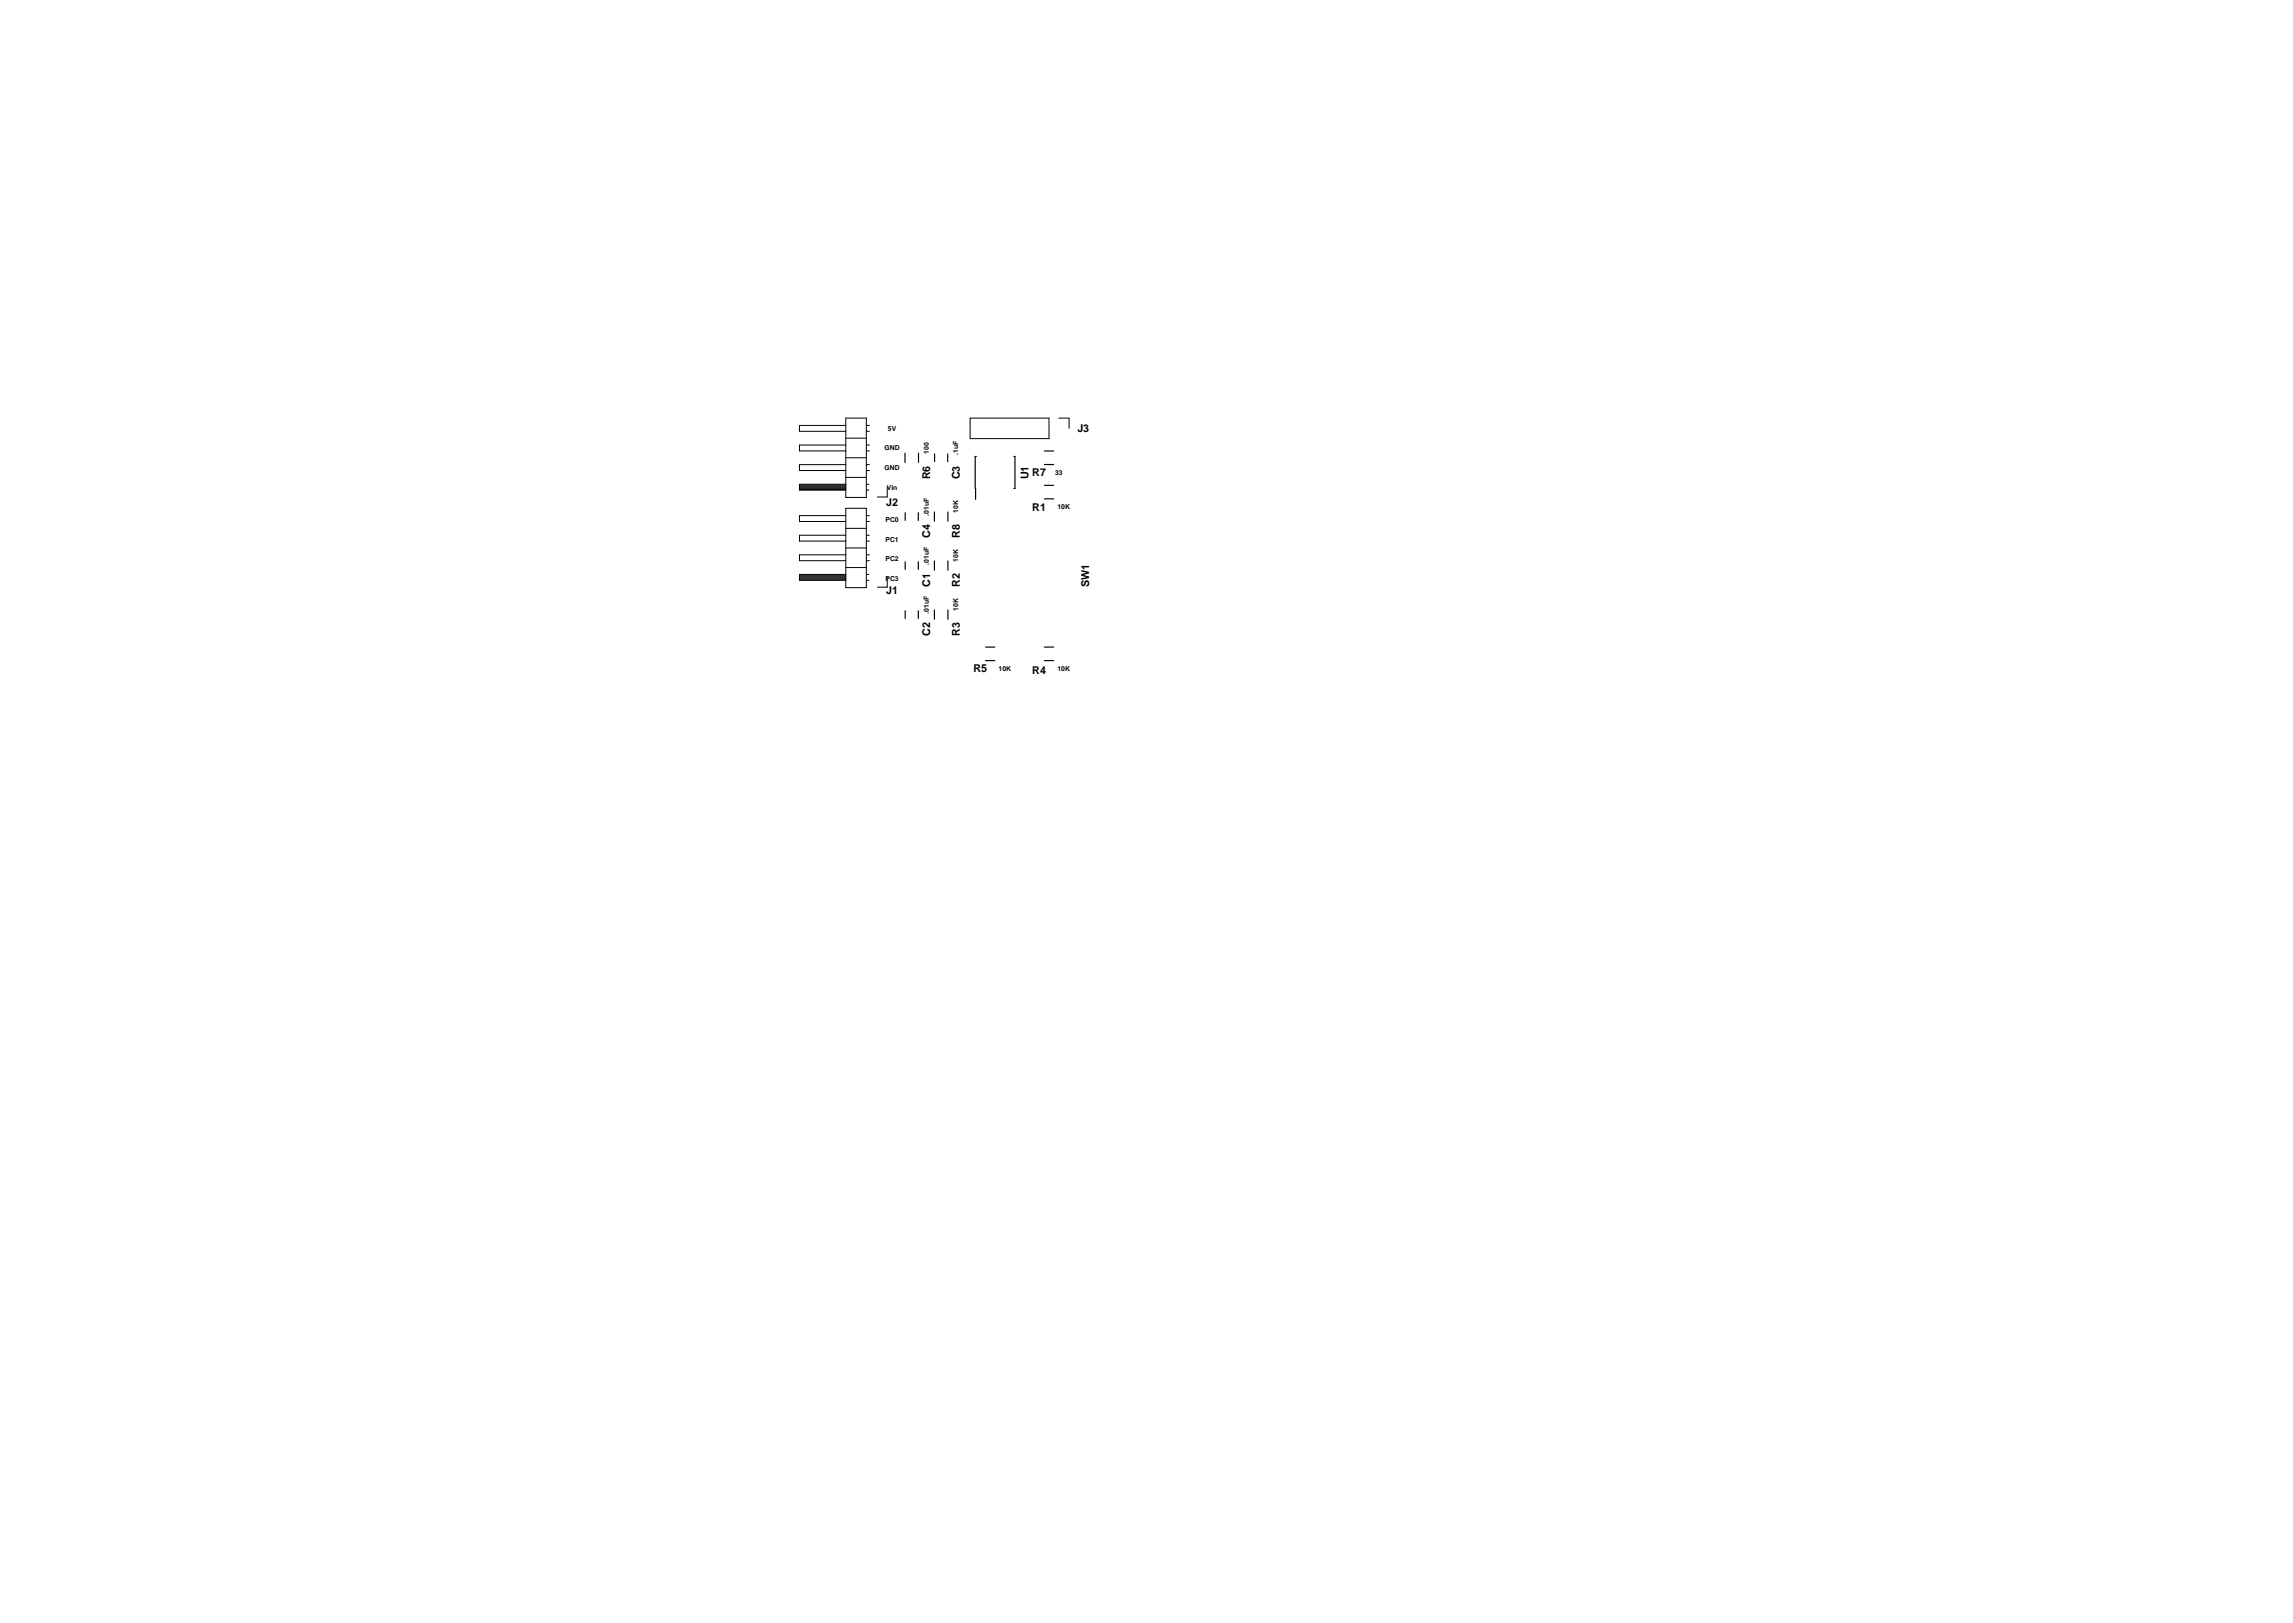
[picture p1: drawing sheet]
<svg xmlns="http://www.w3.org/2000/svg" width="297mm" height="210mm" viewBox="0 0 297 210" stroke-linecap="round" stroke-linejoin="round" font-family="sans-serif">
<defs><g id="words">
<g font-size="1.4">
<text x="139.6" y="56">J3</text>
<text x="114.8" y="65.5">J2</text>
<text x="120.5" y="62.1" transform="rotate(-90 120.5 62.1)">R6</text>
<text x="124.3" y="62.1" transform="rotate(-90 124.3 62.1)">C3</text>
<text x="133.2" y="62.1" transform="rotate(-90 133.2 62.1)">U1</text>
<text x="133.7" y="61.7">R7</text>
<text x="120.5" y="69.7" transform="rotate(-90 120.5 69.7)">C4</text>
<text x="124.3" y="69.7" transform="rotate(-90 124.3 69.7)">R8</text>
<text x="133.7" y="66.2">R1</text>
<text x="114.8" y="76.9">J1</text>
<text x="120.5" y="76.1" transform="rotate(-90 120.5 76.1)">C1</text>
<text x="124.3" y="76.1" transform="rotate(-90 124.3 76.1)">R2</text>
<text x="141.1" y="76.1" transform="rotate(-90 141.1 76.1)">SW1</text>
<text x="120.5" y="82.4" transform="rotate(-90 120.5 82.4)">C2</text>
<text x="124.3" y="82.4" transform="rotate(-90 124.3 82.4)">R3</text>
<text x="126.1" y="87.1">R5</text>
<text x="133.7" y="87.3">R4</text>
</g>
<g font-size=".9">
<text x="114.6" y="58.4">GND</text>
<text x="115" y="55.8">5V</text>
<text x="120.3" y="58.8" transform="rotate(-90 120.3 58.8)">100</text>
<text x="124.1" y="58.9" transform="rotate(-90 124.1 58.9)">.1uF</text>
<text x="114.6" y="60.9">GND</text>
<text x="114.9" y="63.4">Vin</text>
<text x="136.7" y="61.5">33</text>
<text x="137" y="66">10K</text>
<text x="114.7" y="67.6">PC0</text>
<text x="114.7" y="70.2">PC1</text>
<text x="120.3" y="66.8" transform="rotate(-90 120.3 66.8)">.01uF</text>
<text x="124.1" y="66.5" transform="rotate(-90 124.1 66.5)">10K</text>
<text x="114.7" y="72.7">PC2</text>
<text x="114.7" y="75.2">PC3</text>
<text x="120.3" y="73.2" transform="rotate(-90 120.3 73.2)">.01uF</text>
<text x="124.1" y="72.8" transform="rotate(-90 124.1 72.8)">10K</text>
<text x="120.3" y="79.5" transform="rotate(-90 120.3 79.5)">.01uF</text>
<text x="124.1" y="79.2" transform="rotate(-90 124.1 79.2)">10K</text>
<text x="129.4" y="86.9">10K</text>
<text x="137" y="86.9">10K</text>
</g>
</g></defs>
<g fill="none" stroke="#000" stroke-width=".15">
<path d="M117.2 58.7v1.2M119 58.7v1.2M121.1 58.8v1M122.8 58.8v1M126.5 59.1h-.2l.1 5.6M131.3 59.1h.2v4.2h-.2M135.3 58.4h1.2M117.3 66.4v1M117.3 72.8v1M117.3 79.1v1M119 66.4v1M119 72.8v1"/>
<path d="M119 79.1v1M121 66.3v1.2M121 72.7v1.2M121 79v1.2M122.8 66.3v1.2M122.8 72.7v1.2M122.8 79v1.2M135.3 64.6h1.2M135.3 62.9h1.2M135.3 60.2h1.2M127.7 83.8h1.2M127.7 85.6h1.2"/>
<path d="M135.3 83.8h1.2M135.3 85.6h1.2"/>
</g>
<g fill="none" stroke="#000" stroke-width=".13">
<path d="M109.6 54.2h2.6v10.2h-2.6zM109.6 55.1h-6v.8h6M109.6 57.7h-6v.7h6M109.6 59.3h2.6M109.6 56.8h2.6M112.2 58.4h.4M112.2 57.7h.4M112.2 55.9h.4M112.2 55.1h.4M125.7 54.2h10.2v2.6h-10.2zM137.2 54.2h1.3v1.3M103.6 75.1h6"/>
<path d="M103.6 75h6M103.6 74.9h6M103.6 74.8h6M103.6 74.6h6M103.6 74.5h6M103.6 63.4h6M103.6 63.3h6M103.6 63.2h6M103.6 63.1h6M103.6 63h6M103.6 62.8h6M109.6 65.8h2.6v10.3h-2.6z"/>
<path d="M109.6 74.4h-6v.8h6M109.6 60.2h-6v.8h6M109.6 62.7h-6v.8h6M109.6 66.8h-6v.8h6M109.6 69.3h-6v.8h6M109.6 71.9h-6v.7h6M109.6 73.5h2.6M109.6 71h2.6M109.6 68.4h2.6M109.6 61.8h2.6M112.2 75.2h.4M112.2 74.4h.4"/>
<path d="M112.2 72.6h.4M112.2 71.9h.4M112.2 70.1h.4M112.2 69.3h.4M112.2 67.6h.4M112.2 66.8h.4M112.2 63.5h.4M112.2 62.7h.4M112.2 61h.4M112.2 60.2h.4M114.9 63.1v1.3h-1.2M114.9 74.8v1.3h-1.2"/>
</g>
<use href="#words"/>
</svg>
